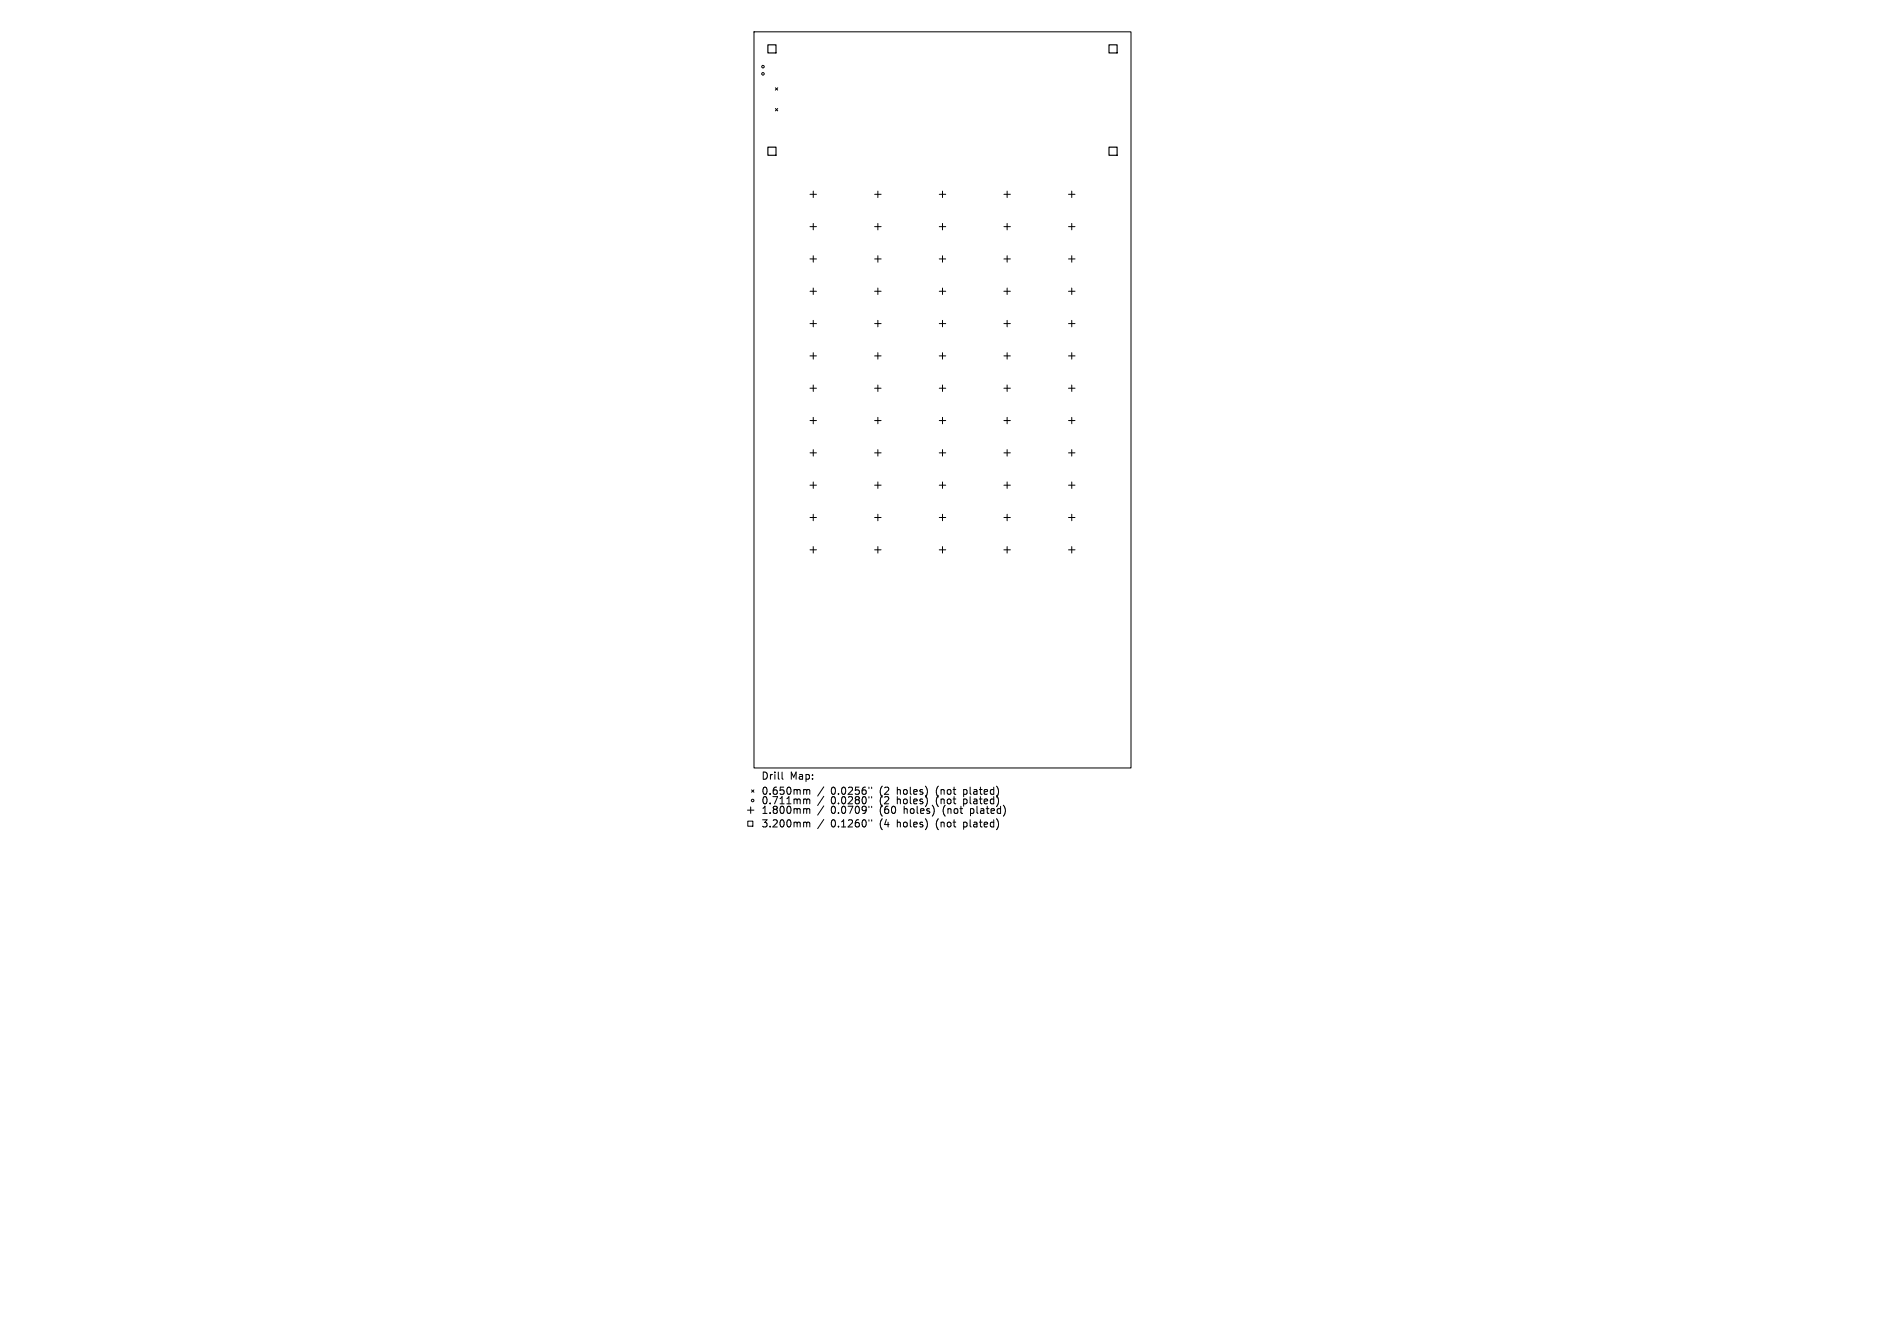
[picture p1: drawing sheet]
<svg xmlns="http://www.w3.org/2000/svg" width="297mm" height="210mm" viewBox="0 0 297 210" stroke-linecap="round" stroke-linejoin="round" font-family="sans-serif">
<defs><g id="words">
<g font-size="1.6">
<text x="119.9" y="123">Drill</text>
<text x="119.9" y="125.4">0.650mm</text>
<text x="124.4" y="123">Map:</text>
<text x="130.9" y="125.4">0.0256&quot;</text>
<text x="138.7" y="125.4">(2</text>
<text x="141.5" y="125.4">holes)</text>
<text x="147.7" y="125.4">(not</text>
<text x="152.2" y="125.4">plated)</text>
<text x="119.9" y="126.9">0.711mm</text>
<text x="119.9" y="128.4">1.800mm</text>
<text x="119.9" y="130.5">3.200mm</text>
<text x="130.9" y="126.9">0.0280&quot;</text>
<text x="130.9" y="128.4">0.0709&quot;</text>
<text x="130.9" y="130.5">0.1260&quot;</text>
<text x="138.7" y="126.9">(2</text>
<text x="138.7" y="128.4">(60</text>
<text x="138.7" y="130.5">(4</text>
<text x="141.5" y="126.9">holes)</text>
<text x="141.5" y="130.5">holes)</text>
<text x="142.6" y="128.4">holes)</text>
<text x="147.7" y="126.9">(not</text>
<text x="147.7" y="130.5">(not</text>
<text x="148.8" y="128.4">(not</text>
<text x="152.2" y="126.9">plated)</text>
<text x="152.2" y="130.5">plated)</text>
<text x="153.2" y="128.4">plated)</text>
</g>
</g></defs>
<g fill="none" stroke="#000" stroke-width=".16">
<path d="M118.8 5h59.4v116h-59.4zM122.2 13.8l.3 .4M122.2 17.1l.3 .4M122.5 13.8l-.3 .4M122.5 17.1l-.3 .4M127.6 30.6h1M127.6 35.7h1M128.1 30.1v1M128.1 35.2v1M137.8 30.6h1M137.8 35.7h1M138.3 30.1v1"/>
<path d="M138.3 35.2v1M148 30.6h1M148 35.7h1M148.5 30.1v1M148.5 35.2v1M158.2 30.6h1M158.2 35.7h1M158.7 30.1v1M158.7 35.2v1M168.4 30.6h1M168.4 35.7h1M168.9 30.1v1"/>
<path d="M168.9 35.2v1M127.6 40.8h1M127.6 45.9h1M127.6 51h1M127.6 56.1h1M128.1 40.3v1M128.1 45.4v1M128.1 50.5v1M128.1 55.6v1M137.8 40.8h1M137.8 45.9h1M137.8 51h1"/>
<path d="M137.8 56.1h1M138.3 40.3v1M138.3 45.4v1M138.3 50.5v1M138.3 55.6v1M148 40.8h1M148 45.9h1M148 51h1M148 56.1h1M148.5 40.3v1M148.5 45.4v1M148.5 50.5v1"/>
<path d="M148.5 55.6v1M158.2 40.8h1M158.2 45.9h1M158.2 51h1M158.2 56.1h1M158.7 40.3v1M158.7 45.4v1M158.7 50.5v1M158.7 55.6v1M168.4 40.8h1M168.4 45.9h1M168.4 51h1"/>
<path d="M168.4 56.1h1M168.9 40.3v1M168.9 45.4v1M168.9 50.5v1M168.9 55.6v1M127.6 61.2h1M127.6 66.3h1M127.6 71.3h1M127.6 76.4h1M128.1 60.7v1M128.1 65.7v1.1M128.1 70.8v1.1"/>
<path d="M128.1 75.9v1M137.8 61.2h1M137.8 66.3h1M137.8 71.3h1M137.8 76.4h1M138.3 60.7v1M138.3 65.7v1.1M138.3 70.8v1.1M138.3 75.9v1M148 61.2h1M148 66.3h1M148 71.3h1"/>
<path d="M148 76.4h1M148.5 60.7v1M148.5 65.7v1.1M148.5 70.8v1.1M148.5 75.9v1M158.2 61.2h1M158.2 66.3h1M158.2 71.3h1M158.2 76.4h1M158.7 60.7v1M158.7 65.7v1.1M158.7 70.8v1.1"/>
<path d="M158.7 75.9v1M168.4 61.2h1M168.4 66.3h1M168.4 71.3h1M168.4 76.4h1M168.9 60.7v1M168.9 65.7v1.1M168.9 70.8v1.1M168.9 75.9v1M127.6 81.5h1M127.6 86.6h1M128.1 81v1"/>
<path d="M128.1 86.1v1M137.8 81.5h1M137.8 86.6h1M138.3 81v1M138.3 86.1v1M148 81.5h1M148 86.6h1M148.5 81v1M148.5 86.1v1M158.2 81.5h1M158.2 86.6h1M158.7 81v1"/>
<path d="M158.7 86.1v1M168.4 81.5h1M168.4 86.6h1M168.9 81v1M168.9 86.1v1M117.8 127.6h1M117.8 129.4h.8v.8h-.8zM118.3 127.1v1M118.4 124.4l.4 .4M118.8 124.4l-.4 .4M123.2 121.6v1l.2 .2M126.8 124.4l.3 .1"/>
<path d="M126.8 125.9l.3 .1M126.8 127.4l.3 .2M126.8 129.5l.3 .2M127.1 124.5l.2-.1h.2l.1 .7M127.1 124.5v.6M127.1 126v.6M127.1 127.6v.6M127.1 129.7v.6M127.1 126l.2-.1h.2l.1 .7M127.1 127.6l.2-.2 .2 .1 .1 .7M127.1 129.7l.2-.2 .2 .1 .1 .7M129.8 124l-1 1.4"/>
<path d="M129.8 125.5l-1 1.4M129.8 127l-1 1.4M129.8 129.1l-1 1.5M136.9 124v.2M136.9 125.5v.2M136.9 127v.2M136.9 129.2v.2M137.3 124v.2M137.3 125.5v.2M137.3 127v.2M137.3 129.2v.2"/>
<circle cx="120.2" cy="10.5" r=".2"/>
<circle cx="120.2" cy="11.6" r=".2"/>
<circle cx="118.6" cy="126.1" r=".2"/>
</g>
<path d="M121 7.1h1.3v1.2h-1.3zM174.7 7.1h1.3v1.2h-1.3zM121 23.2h1.3v1.3h-1.3zM174.7 23.2h1.3v1.3h-1.3z" fill="none" stroke="#000" stroke-width=".18"/>
<use href="#words"/>
</svg>
